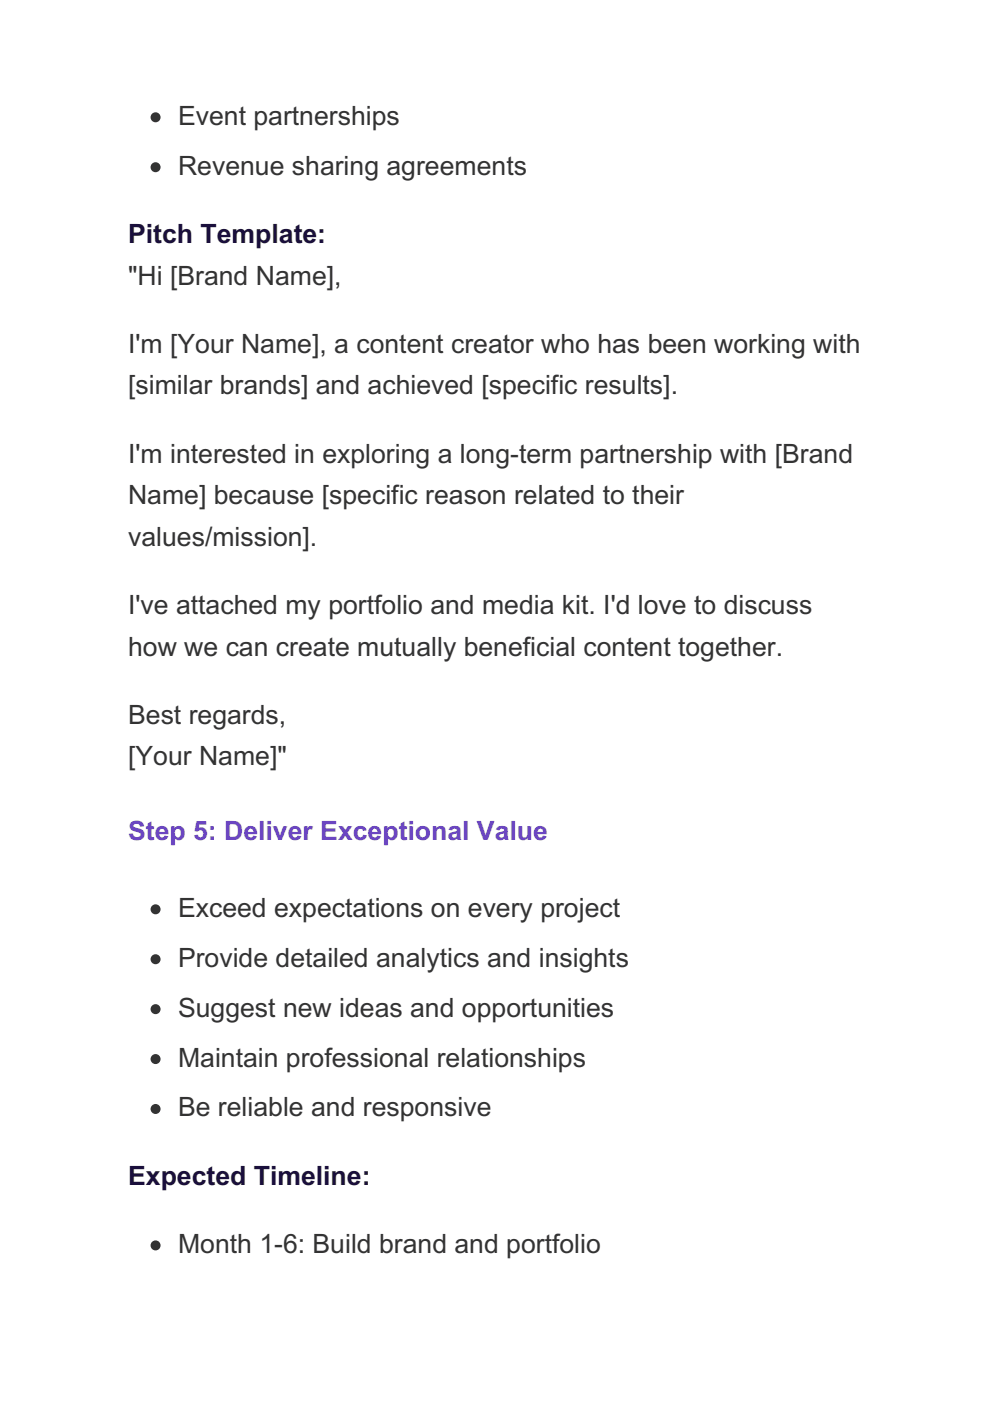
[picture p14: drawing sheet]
<svg xmlns="http://www.w3.org/2000/svg" width="210mm" height="297mm" viewBox="0 0 210 297" stroke-linecap="round" stroke-linejoin="round" font-family="sans-serif">
<defs><g id="words">
<g font-size="5.6" fill="#333">
<text x="37.7" y="26.5">Event partnerships</text>
<text x="37.7" y="37">Revenue sharing agreements</text>
<text x="27.2" y="60.3">&quot;Hi [Brand Name],</text>
<text x="27.2" y="74.8">I'm [Your Name], a content creator who has been working with</text>
<text x="27.2" y="83.6">[similar brands] and achieved [specific results].</text>
<text x="27.2" y="98.1">I'm interested in exploring a long-term partnership with [Brand</text>
<text x="27.2" y="106.9">Name] because [specific reason related to their</text>
<text x="27.2" y="115.7">values/mission].</text>
<text x="27.2" y="130.2">I've attached my portfolio and media kit. I'd love to discuss</text>
<text x="27.2" y="139">how we can create mutually beneficial content together.</text>
<text x="27.2" y="153.5">Best regards,</text>
<text x="27.2" y="162.3">[Your Name]&quot;</text>
<text x="37.7" y="194.4">Exceed expectations on every project</text>
<text x="37.7" y="205">Provide detailed analytics and insights</text>
<text x="37.7" y="215.5">Suggest new ideas and opportunities</text>
<text x="37.7" y="226.1">Maintain professional relationships</text>
<text x="37.7" y="236.7">Be reliable and responsive</text>
<text x="37.7" y="265.6">Month 1-6: Build brand and portfolio</text>
</g>
<g font-size="5.6" fill="#1a0f3c">
<text x="27.2" y="51.5">Pitch Template:</text>
<text x="27.2" y="251.2">Expected Timeline:</text>
</g>
<text font-size="5.6" fill="#6b46c1" x="27.2" y="178.2">Step 5: Deliver Exceptional Value</text>
</g></defs>
<g fill="#333" stroke="#333" stroke-width=".35">
<circle cx="33" cy="24.9" r=".88"/>
<circle cx="33" cy="35.5" r=".88"/>
<circle cx="33" cy="192.8" r=".88"/>
<circle cx="33" cy="203.4" r=".88"/>
<circle cx="33" cy="214" r=".88"/>
<circle cx="33" cy="224.5" r=".88"/>
<circle cx="33" cy="235.1" r=".88"/>
<circle cx="33" cy="264.1" r=".88"/>
</g>
<use href="#words"/>
</svg>
